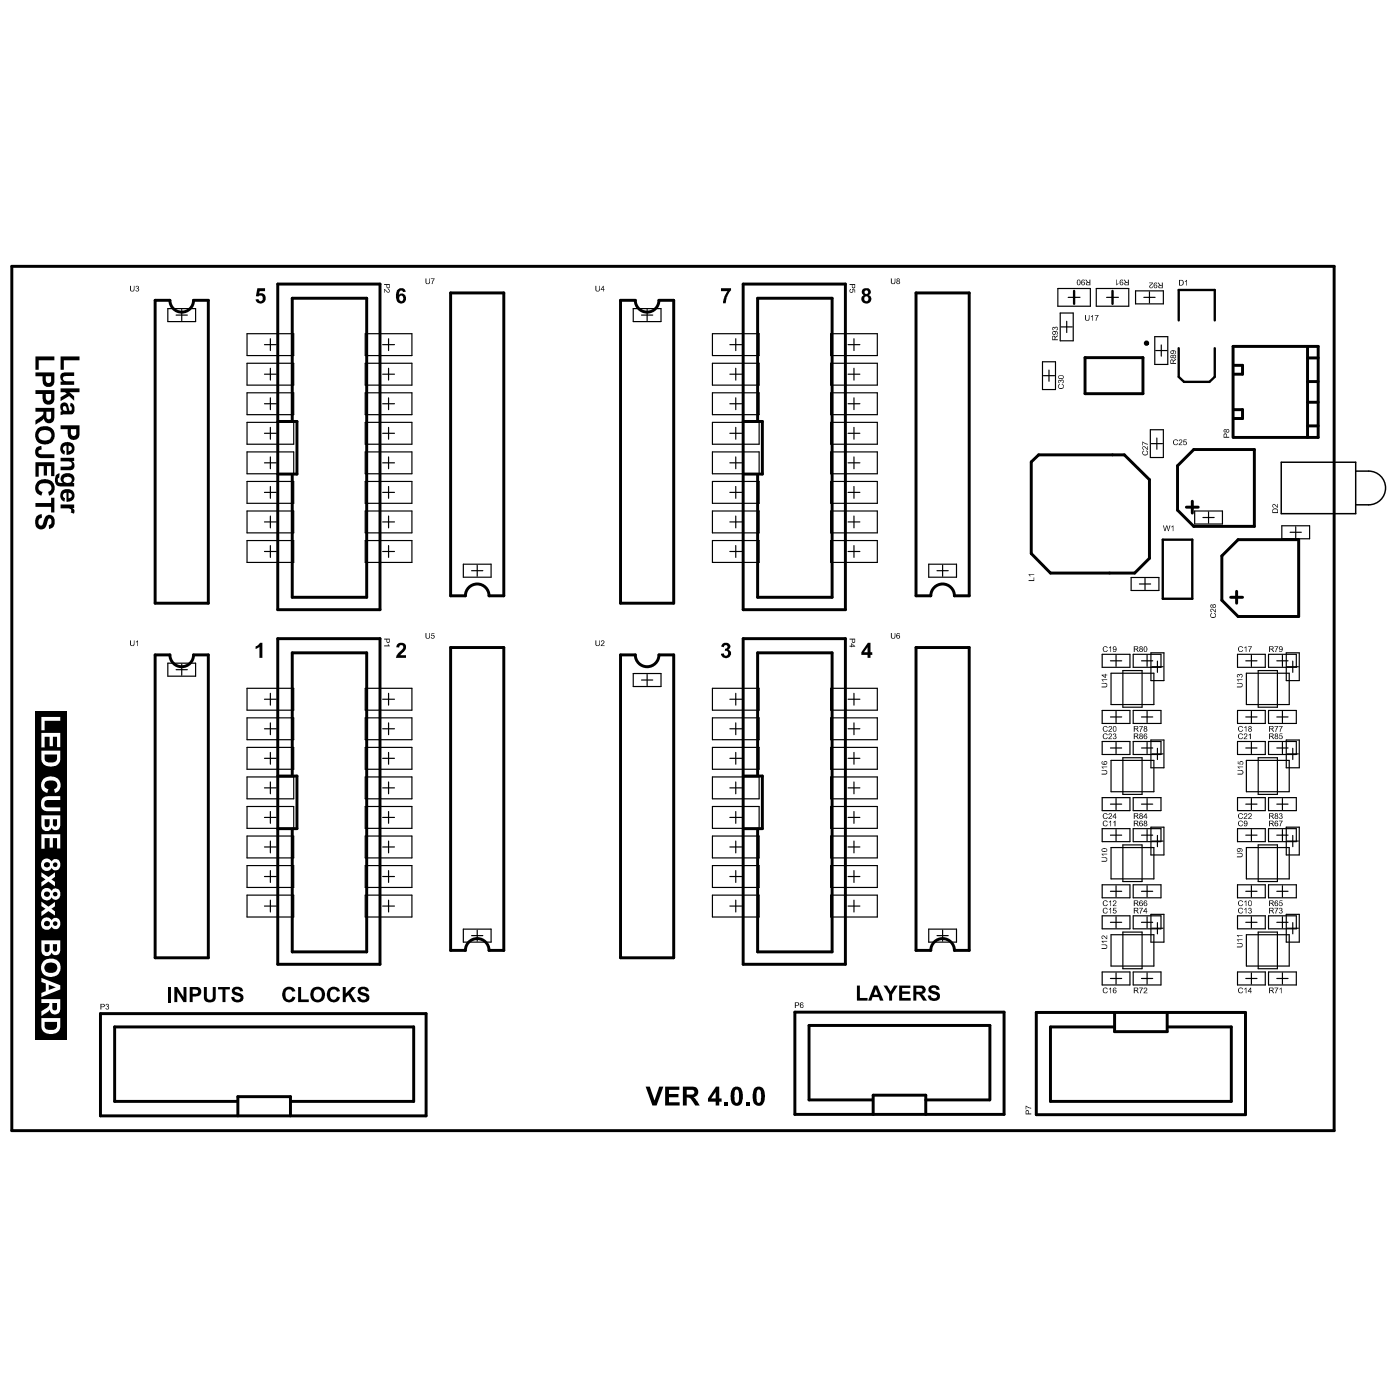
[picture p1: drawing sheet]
<svg xmlns="http://www.w3.org/2000/svg" width="96mm" height="96mm" viewBox="0 0 96 96" stroke-linecap="round" stroke-linejoin="round" font-family="sans-serif">
<g fill="none" stroke="#000" stroke-width=".2">
<path d="M.8 18.3h90.6v59.2h-90.6zM19 19.5h7v22.3h-7zM50.9 19.5h7v22.3h-7zM11.6 20.6h-1v20.7h3.7v-20.7h-1M19 28.9h1.4v3.6h-1.4M20 28.8v-8.4h5.1v20.5h-5.1v-8.4M43.5 20.6h-1v20.7h3.7v-20.7h-1M50.9 28.9h1.4v3.6h-1.4M51.9 28.8v-8.4h5.1v20.5h-5.1v-8.4M70.7 31.7l.5-.5h5.9l1.7 1.7v5.4l-1 1h-5.8l-1.3-1.4zM74.4 24.5h3.9v2.5h-3.9zM81.3 34.8h.8"/>
<path d="M81.7 34.4v.8M81.8 30.8h4.2v5.3h-4.2l-1.1-1.1v-3.1zM84.5 30v-6.3h5.8v6.3h-5.7M84.6 28.1h.6v.6h-.6M84.6 25h.6v.6h-.6M84.9 37h4.1v5.3h-4.1l-1.2-1.2v-3zM89.6 29.2h.7M89.6 27.6h.7M89.6 26.2h.7M89.6 24.5h.7M89.6 23.7v6.3M11.6 44.9h-1v20.7h3.7v-20.7h-1"/>
<path d="M19 53.2h1.4v3.6h-1.4M19 43.8h7v22.3h-7zM20 53.2v-8.5h5.1v20.5h-5.1v-8.4M31.9 40.8h-1v-20.7h3.6v20.7h-1M43.5 44.9h-1v20.7h3.7v-20.7h-1M50.9 53.2h1.4v3.6h-1.4M50.9 43.8h7v22.3h-7zM51.9 53.2v-8.5h5.1v20.5h-5.1v-8.4M63.8 40.8h-1v-20.7h3.6v20.7h-1M6.9 69.5h22.3v7h-22.3zM16.3 75.5h-8.4v-5.1h20.5v5.1h-8.5M16.3 76.5v-1.3h3.6v1.3"/>
<path d="M31.9 65.1h-1v-20.7h3.6v20.7h-1M54.5 69.4h14.3v7h-14.3zM59.8 75.4h-4.3v-5.1h12.3v5.1M59.8 76.4v-1.3h3.7v1.3M63.5 75.4h4.3M63.8 65.1h-1v-20.7h3.6v20.7h-1M71 69.4h14.4v7h-14.4zM72 70.4v5.1h12.4v-5.1h-4.4M72 70.4h4.4M76.4 69.4v1.3h3.6v-1.3"/>
</g>
<path d="M73.6 19.9v.9M76.3 19.9v.9M79.7 37h2v4h-2zM80.8 23.9v1.9l.4 .4h1.7l.4-.4v-1.9M80.8 22v-2.1h2.5v2.1" fill="none" stroke="#000" stroke-width=".16"/>
<path d="M87.8 31.7h5.1v3.5h-5.1zM92.9 32.3h.9M92.9 34.6h.9" fill="none" stroke="#000" stroke-width=".1"/>
<path d="M76.2 46.1h2.9v2.2h-2.9zM76.2 52.1h2.9v2.2h-2.9zM76.2 58.1h2.9v2.1h-2.9zM85.4 46.1h3v2.2h-3zM85.4 52.1h3v2.2h-3zM85.4 58.1h3v2.1h-3zM76.2 64.1h2.9v2.1h-2.9zM85.4 64.1h3v2.1h-3z" fill="none" stroke="#000" stroke-width=".08"/>
<g fill="#000">
<path d="M8.9 19.6l.1 .2a.1 .1 0 0 0 .1 .1 .1 .1 0 0 0 .1-.1v-.2v.3l-.2 .1zM9.3 19.6h.2v.2a.12 .12 0 0 1 0 .2 .12 .12 0 0 1-.2-.1 .1 .1 0 0 0 .1 0 .1 .1 0 0 0 .1-.1h-.1l.1-.2-.2 .1zM29.2 19.1v.2a.1 .1 0 0 0 .1 .1 .1 .1 0 0 0 .1-.1l.1-.2-.1 .3h-.2zM29.5 19.1h.3l-.1 .4-.1-.1 .1-.3zM40.8 19.6l.1 .2a.1 .1 0 0 0 .1 .1 .1 .1 0 0 0 .1-.1v-.2v.3l-.3 .1zM49.4 19.8h.7v.1l-.3 .4-.1 .5h-.1v-.2l.3-.6h-.5zM58.2 19.9l.1-.1a.11 .11 0 0 0-.1 .1 .11 .11 0 0 0 .2 .1 .11 .11 0 0 0 0-.1v-.1l.2 .1v.2v-.2h-.2l.1 .1a.13 .13 0 0 1-.2 .1 .13 .13 0 0 1-.1-.2zM61.1 19.1v.2a.1 .1 0 0 0 .1 .1 .1 .1 0 0 0 .1-.1l.1-.2-.1 .3h-.2zM76.5 19.2l.1 .3 .1-.1-.1 .2zM78.8 19.4h.2l-.1 .1a.09 .09 0 0 0-.1 .1 .11 .11 0 0 0 .2 .1v.1l-.2-.1v-.1l.2-.2zM81.2 19.3l.2-.1v.4l-.1-.3h-.1zM2.4 24.4h1.3v.3h-1v.6h-.3z"/>
<path d="M2.4 31.7h1.3v.9h-.2v-.7h-.3v.7h-.2v-.7h-.3v.8h-.3zM2.4 34.5h1.1v-.4h.2v1h-.2v-.4h-1.1zM2.5 35.4l.4-.2v.3a.29 .29 0 0 0-.3 .2 .29 .29 0 0 0 .2 .3l.1-.1 .1-.2a.39 .39 0 0 1 .5-.4 .39 .39 0 0 1 .2 .6l-.1 .3-.2 .1-.1-.3a.23 .23 0 0 0 .2-.2 .23 .23 0 0 0-.2-.2l-.2 .5-.1 .2a.52 .52 0 0 1-.6-.3 .52 .52 0 0 1 .1-.6zM2.6 33l.5-.2 .5 .2 .1 .3v.4l-.1 .2-.2 .1-.1-.3a.34 .34 0 0 0 .2-.5 .34 .34 0 0 0-.5-.1 .3 .3 0 0 0-.4 .3 .3 .3 0 0 0 .3 .3l-.1 .3-.3-.3-.1-.5zM2.5 30.7l.3-.1 .1 .2a.18 .18 0 0 0-.3 .2 .18 .18 0 0 0 .3 .1h.8v.3h-1.1l-.2-.3zM4.2 24.4h1.2v.3h-1v.6h-.2zM4.3 25.6l.8-.1v.3h-.6a.19 .19 0 0 0-.2 .2 .19 .19 0 0 0 .3 .1h.5v.3h-.9v-.2h.1l-.2-.3zM4.2 26.6h1.2v.3h-.6l.3 .3v.3l-.4-.4-.5 .4v-.3l.4-.2-.1-.1h-.3zM4.2 31.4h.9v.2h-.1l.1 .2v.2l-.1 .2h-.8v-.2h.5a.2 .2 0 0 0 .2-.3 .2 .2 0 0 0-.3-.1h-.4zM4.2 34.6h.9v.2h-.1l.1 .2v.2l-.3-.1 .1-.2-.2-.1h-.5zM17.6 19.8h.6v.2h-.4v.1h.2l.1 .1 .1 .1-.1 .4-.2 .1h-.2l-.2-.2 .2-.1a.17 .17 0 0 0 .3 .1 .17 .17 0 0 0 0-.3 .17 .17 0 0 0-.2 0h-.3zM26.3 19.8l.2 .1a.09 .09 0 0 0 .1 .1 .09 .09 0 0 0 .1-.1h-.1a.12 .12 0 0 1 .1 .1 .12 .12 0 0 1-.1 .1 .12 .12 0 0 1-.1-.1l-.1-.1-.1 .2z"/>
<path d="M70.5 39.8h.3l.1-.2v.2h-.4zM70.5 39.4h.4h-.3v.1zM72.1 22.4h.4a.1 .1 0 0 1 0 .2 .09 .09 0 0 1-.1 0l.1-.1-.2-.1v.1h-.1v.1zM72.6 26.3v.1a.14 .14 0 0 0 0 .2 .14 .14 0 0 0 .2 0 .14 .14 0 0 0 0-.2v-.1l.1 .1v.2l-.3 .1-.1-.2zM72.5 26.1h.4a.09 .09 0 0 1 0 .1 .09 .09 0 0 1-.1 0v-.1l-.1 .1-.1-.1v.2zM74.4 21.6v.2a.1 .1 0 0 0 .1 .1 .1 .1 0 0 0 .1-.1l.1-.2v.3l-.3 .1zM74.8 21.7l.1-.1v.4v-.3h-.1zM75 21.6h.3l-.2 .4 .1-.4zM78.3 30.3l.4 .2-.4-.2v.2zM78.3 30.9h.1v.1a.14 .14 0 0 0 0 .1 .14 .14 0 0 0 .2 0 .14 .14 0 0 0-.1-.2h.1l.1 .1v.2h-.3l-.1-.1zM78.3 30.6h.2l.1 .2 .1-.2v.2l-.3-.2h-.1l.1 .2h-.1zM79.7 36l.1 .3 .1-.3 .2 .3 .1-.3-.1 .4-.1-.3-.2 .3z"/>
<path d="M80.3 36.1l.1-.1v.4v-.3l-.1 .1zM80.4 30.2l.1-.1a.11 .11 0 0 1 .1 0 .11 .11 0 0 1 .1 .1 .14 .14 0 0 0-.2 0 .14 .14 0 0 0 0 .2 .14 .14 0 0 0 .2 0v.1h-.2zM80.8 30.2v-.1a.15 .15 0 0 1 .2 .2 .15 .15 0 0 1-.1 .1l.1 .1h-.2l.2-.2v-.1h-.2zM81.1 30.1h.2l-.1 .1v.1l.1-.1v.1a.13 .13 0 0 1-.1 .2 .13 .13 0 0 1-.1-.1 .1 .1 0 0 0 .1 .1 .1 .1 0 0 0 .1-.1 .1 .1 0 0 0-.1-.1h-.1zM87.2 34.6l.2-.1 .2 .2v-.2v.3l-.1-.1a.13 .13 0 0 0-.1-.1 .13 .13 0 0 0-.2 .1l.1 .1-.1-.1zM8.9 43.9l.1 .2a.1 .1 0 0 0 .1 .1 .1 .1 0 0 0 .1-.1v-.2v.3l-.2 .1zM9.3 44l.2-.1v.4l-.1-.3h-.1zM17.5 44.3l.3-.2h.2v1h-.2v-.8l-.3 .2zM26.3 44.2h.3l.1 .1h-.4zM27.2 44.2l.4-.1a.39 .39 0 0 1 .2 .3 .39 .39 0 0 1-.3 .4l-.1 .1h.4v.2h-.7l.1-.2 .4-.6a.14 .14 0 0 0-.1-.1 .14 .14 0 0 0-.1 .2h-.2zM29.2 43.4v.2a.1 .1 0 0 0 .1 .1 .1 .1 0 0 0 .1-.1l.1-.2-.1 .3-.2 .1zM29.6 43.4h.2h-.2v.1l.2 .1v.2a.1 .1 0 0 1-.2 0 .09 .09 0 0 1 0-.1h.1a.09 .09 0 0 0 .1-.1 .09 .09 0 0 0-.1 0h-.2z"/>
<path d="M40.8 43.9l.1 .2a.1 .1 0 0 0 .1 .1 .1 .1 0 0 0 .1-.1v-.2v.3l-.3 .1zM41.2 43.9l.2 .1-.2 .2 .2 .1h-.2v-.1a.13 .13 0 0 0 .2-.1 .13 .13 0 0 0-.1-.2l-.1 .1zM49.5 44.2l.1-.1h.3a.23 .23 0 0 1 .2 .2 .23 .23 0 0 1-.2 .2l.2 .2-.1 .3-.2 .1-.3-.1-.1-.2h.2a.15 .15 0 0 0 .2 .1 .15 .15 0 0 0 .1-.2 .15 .15 0 0 0-.2-.1v-.1a.14 .14 0 0 0 .2-.2 .13 .13 0 0 0-.2-.1 .13 .13 0 0 0-.1 .2l-.2-.1zM61.1 43.4v.2a.1 .1 0 0 0 .1 .1 .1 .1 0 0 0 .1-.1l.1-.2-.1 .3-.2 .1zM75.5 46.8l.4 .1-.1 .2h-.3h.2a.09 .09 0 0 0 .1-.1 .09 .09 0 0 0-.1-.1zM75.5 58.8h.4l-.1 .2-.3 .1 .2-.1a.09 .09 0 0 0 .1-.1 .09 .09 0 0 0-.1-.1zM75.5 52.8h.4l-.1 .3h-.3l.2-.1a.09 .09 0 0 0 .1 0 .11 .11 0 0 0-.1-.2zM75.6 56.3l.1-.1a.11 .11 0 0 1 .1 0 .11 .11 0 0 1 .1 .2l-.1-.1a.14 .14 0 0 0-.2 0 .14 .14 0 0 0 .1 .2 .14 .14 0 0 0 .2 0l-.1 .1h-.2zM75.6 55.8l.1-.1a.11 .11 0 0 1 .1 0 .11 .11 0 0 1 .1 .2l-.1-.1a.14 .14 0 0 0-.2 0 .14 .14 0 0 0 .1 .2 .14 .14 0 0 0 .2 0l-.1 .1h-.2zM75.6 49.8h.1a.11 .11 0 0 1 .1 0 .11 .11 0 0 1 .1 .1l-.1-.1a.14 .14 0 0 0-.2 0 .14 .14 0 0 0 .1 .2 .14 .14 0 0 0 .2 0v.1l-.1 .1-.2-.1zM75.6 50.3h.1a.11 .11 0 0 1 .1 0 .11 .11 0 0 1 .1 .1l-.1-.1a.14 .14 0 0 0-.2 .1 .14 .14 0 0 0 .1 .1 .14 .14 0 0 0 .2 0v.1l-.1 .1-.2-.1zM75.6 44.4l.1-.1a.11 .11 0 0 1 .1 0 .11 .11 0 0 1 .1 .1h-.1a.14 .14 0 0 0-.2 0 .14 .14 0 0 0 .1 .2 .14 .14 0 0 0 .2-.1v.1l-.1 .1h-.2z"/>
<path d="M75.5 46.6h.4h-.3v.1zM75.5 58.5l.4 .1h-.3v.1zM75.5 52.5l.4 .1h-.3v.1zM76 56.3l.2-.1v.4l-.1-.3-.1 .1zM76 44.4l.2-.1v.4l-.1-.3h-.1zM76 55.8v-.1a.15 .15 0 0 1 .2 .2 .15 .15 0 0 1-.2 .1l.2 .1h-.2l.2-.2v-.1l-.2 .1zM76 49.8a.16 .16 0 0 1 .2 .1 .16 .16 0 0 1-.2 .2l.2 .1h-.2l.2-.3v-.1l-.2 .1zM76 50.3a.15 .15 0 0 1 .2 .1 .15 .15 0 0 1-.2 .2l.2 .1h-.2l.2-.3v-.1l-.2 .1zM76.3 50.3a.11 .11 0 0 1 .2 0 .11 .11 0 0 1 0 .2v.1l-.2 .1v-.1h.2l-.1-.1 .1-.2-.2 .1zM76.3 56.3l.2-.1v.4l-.1-.3-.1 .1zM83 42l.1 .1h-.1a.14 .14 0 0 0 0 .2 .14 .14 0 0 0 .2 0 .14 .14 0 0 0 0-.2v-.1l.1 .1v.2l-.2 .1-.2-.2zM83 41.7h.1l.2 .2v-.2v.3l-.2-.2h-.1l.1 .1-.1 .1z"/>
<path d="M84.8 58.5h.4l-.1 .2-.3 .1 .2-.1a.09 .09 0 0 0 .1-.1 .09 .09 0 0 0-.1-.1zM84.8 46.8l.4 .1-.1 .2h-.3h.2a.09 .09 0 0 0 .1-.1 .09 .09 0 0 0-.1-.1zM84.8 52.8h.4v.2l-.4 .1 .4-.1-.1-.2zM84.8 46.2h.3a.11 .11 0 0 1 .1 .2 .09 .09 0 0 1-.1 0v-.1l-.1-.1v.1h-.2l.1 .1h-.1zM84.8 52.2l.1 .1 .1 .1v-.2h.2v.1l-.1 .1a.11 .11 0 0 0 .1-.2 .1 .1 0 0 0-.2 0v.2h-.2zM84.9 56.3l.1-.1a.11 .11 0 0 1 .1 0 .11 .11 0 0 1 0 .2v-.1a.14 .14 0 0 0-.2 0 .14 .14 0 0 0 0 .2 .14 .14 0 0 0 .2 0h.1l-.1 .1h-.2zM84.9 50.3h.1a.11 .11 0 0 1 .1 0 .11 .11 0 0 1 0 .1v-.1a.14 .14 0 0 0-.2 .1 .14 .14 0 0 0 0 .1 .14 .14 0 0 0 .2 0l.1 .1-.1 .1-.2-.1zM84.8 46.6h.4h-.3v.1zM84.8 52.5l.4 .1h-.3v.1zM85.3 50.3a.15 .15 0 0 1 .2 .1 .15 .15 0 0 1-.2 .2l.2 .1h-.3l.2-.3v-.1l-.1 .1zM85.6 50.4l.1-.1v.4v-.3h-.1zM87.4 49.8h.2l-.1 .4-.1-.1 .2-.3z"/>
<path d="M87.4 44.3h.2l-.1 .4-.1-.1 .2-.3zM87.7 56.2h.2l-.1 .4 .1-.3zM87.7 55.7a.11 .11 0 0 1 .2 .1 .1 .1 0 0 1-.1 .1l.1 .1v.1a.11 .11 0 0 1-.2 .1 .1 .1 0 0 1 0-.2h.2l-.1-.1v-.1h-.1zM87.7 49.8h.2l-.1 .4 .1-.4zM87.7 50.3h.2h-.2v.1h.2v.2a.11 .11 0 0 1-.2 .1 .09 .09 0 0 1 0-.1 .1 .1 0 0 0 .2 0 .11 .11 0 0 0-.1-.2l-.1 .1zM7.3 68.8a.11 .11 0 0 1 .1 0 .11 .11 0 0 1 0 .2h.1a.13 .13 0 0 1-.1 .2 .13 .13 0 0 1-.2-.1h.2l-.1-.1 .1-.1h-.2zM70.3 75.8l.4 .2-.4-.1v.1zM75.5 64.7l.4 .1-.1 .2h-.3h.2a.09 .09 0 0 0 .1-.1 .09 .09 0 0 0-.1-.1zM75.5 64.1h.2l.1 .2 .1-.2v.3l-.2-.1a.09 .09 0 0 0-.1-.1 .09 .09 0 0 0 0 .1v.1l-.1-.1zM75.6 67.8l.1-.1a.11 .11 0 0 1 .1 0 .11 .11 0 0 1 .1 .1h-.1a.14 .14 0 0 0-.2 0 .14 .14 0 0 0 .1 .2 .14 .14 0 0 0 .2-.1v.1l-.1 .1h-.2zM75.6 62.3l.1-.1a.11 .11 0 0 1 .1 0 .11 .11 0 0 1 .1 .1h-.1a.14 .14 0 0 0-.2 0 .14 .14 0 0 0 .1 .2 .14 .14 0 0 0 .2 0l-.1 .1h-.2zM75.6 61.8l.1-.1a.11 .11 0 0 1 .1 0 .11 .11 0 0 1 .1 .1h-.1a.14 .14 0 0 0-.2 0 .14 .14 0 0 0 .1 .2 .14 .14 0 0 0 .2 0l-.1 .1h-.2z"/>
<path d="M75.5 64.5h.4h-.3v.1zM76 67.8l.2-.1v.4l-.1-.3h-.1zM76 62.3l.2-.1v.4l-.1-.3-.1 .1zM76 61.8l.2-.1v.4l-.1-.3-.1 .1zM76.3 62.2h.2l-.1 .1-.1 .1 .1-.1 .1 .1a.13 .13 0 0 1-.1 .2 .13 .13 0 0 1-.1-.1 .1 .1 0 0 0 .1 .1 .1 .1 0 0 0 .1-.1 .1 .1 0 0 0-.1-.1h-.1zM76.3 61.8v-.1a.15 .15 0 0 1 .2 .2 .15 .15 0 0 1-.1 .1l.1 .1h-.2l.1-.2a.09 .09 0 0 0 .1-.1 .09 .09 0 0 0-.1 0h-.1zM84.8 64.6l.4 .1-.1 .2h-.3h.2a.09 .09 0 0 0 .1-.1 .09 .09 0 0 0-.1-.1zM84.8 64.4h.4h-.3v.1zM84.8 64.1h.4h-.3v.1zM87.4 67.7h.2l-.1 .4-.1-.1 .2-.3zM87.4 62.2h.2l-.1 .4-.1-.1 .2-.2zM87.7 62.3v-.1a.11 .11 0 0 1 .2 .1 .1 .1 0 0 1-.1 .1l.1 .1v.1a.1 .1 0 0 1-.2 0 .09 .09 0 0 1 0-.1l.1 .1 .1-.2h-.1v-.1h-.1z"/>
<path d="M87.7 61.7h.2l-.2 .1v.1h.2v.2a.1 .1 0 0 1-.2 0 .09 .09 0 0 1 0-.1v.1a.11 .11 0 0 0 .2-.1 .09 .09 0 0 0-.1-.1h-.1zM87.7 67.8l.1-.1v.4v-.3h-.1z"/>
<path d="M26.3 19.5h.4v.2l-.2 .1v-.3zM26.5 19.5v.2h.1l.1-.2z"/>
<path d="M27.3 19.9l.2-.1a.28 .28 0 0 1 .3 .2h-.2v-.1l-.2 .1-.1 .2 .3-.1 .2 .3-.1 .3-.3 .1-.2-.1-.1-.3zM27.4 20.5a.17 .17 0 0 0 .3 0 .17 .17 0 0 0-.3 0z"/>
<path d="M41.3 19.6l.1 .2v.2l-.1-.1h-.1zM41.3 19.7l-.1 .1h.1z"/>
<path d="M58.2 19.5h.4v.2l-.2 .1v-.3zM58.4 19.5v.2h.1l.1-.2z"/>
<path d="M61.5 19.1a.11 .11 0 0 1 .1 0 .11 .11 0 0 1 0 .2 .12 .12 0 0 1 0 .2 .12 .12 0 0 1-.1-.1 .12 .12 0 0 1 0-.2zM61.5 19.2a.07 .07 0 0 0 .1 0 .07 .07 0 0 0-.1 0zM61.5 19.4a.08 .08 0 0 0 .1 0 .08 .08 0 0 0-.1 0z"/>
<path d="M73.8 19.2a.18 .18 0 0 1 .3 .1 .18 .18 0 0 1-.1 .3l-.2-.1zM73.9 19.2v.1a.11 .11 0 0 0-.1 .2 .11 .11 0 0 0 .2 0 .11 .11 0 0 0 0-.2v-.1z"/>
<path d="M74.1 19.2a.09 .09 0 0 1 .1 0 .09 .09 0 0 1 .1 .1l-.1-.1-.1 .1h.2v.2a.19 .19 0 0 1-.2-.1 .19 .19 0 0 1 0-.2zM74.2 19.4a.09 .09 0 0 0 .1 0 .09 .09 0 0 0-.1 0z"/>
<path d="M74.4 19.2l.2 .1 .1-.1v.4h-.1a.11 .11 0 0 1-.2-.1 .11 .11 0 0 1 .1-.2zM74.5 19.4v.1h.2v-.1z"/>
<path d="M76.8 19.2h.2l-.1 .1-.1-.1v.1h.2l-.1 .2a.19 .19 0 0 1-.2-.1 .19 .19 0 0 1 .1-.2zM76.8 19.4a.1 .1 0 0 0 .2 0 .1 .1 0 0 0-.2 0z"/>
<path d="M77 19.2l.2 .1 .2-.1v.4h-.2a.11 .11 0 0 1-.1-.1 .11 .11 0 0 1 .1-.2zM77.1 19.4v.1h.2v-.1z"/>
<path d="M79.1 19.4h.2v.1l-.1-.1-.1 .1 .2 .1v.1a.19 .19 0 0 1-.2-.1 .19 .19 0 0 1 0-.2zM79.1 19.6a.1 .1 0 0 0 .2 0 .1 .1 0 0 0-.2 0z"/>
<path d="M79.4 19.4l.2 .2 .1-.2v.4h-.2a.11 .11 0 0 1-.1-.1 .11 .11 0 0 1 .1-.2zM79.5 19.6v.1h.1v-.1z"/>
<path d="M80.8 19.2h.3v.2v.2h-.3zM80.9 19.2v.3h.1l.1-.2z"/>
<path d="M2.4 25.5h1.3v.6a.42 .42 0 0 1-.4 .4 .42 .42 0 0 1-.4-.5v-.2h-.5zM3.1 25.8l.1 .4h.2l.1-.1v-.3z"/>
<path d="M2.4 26.7h1.3v.8a.42 .42 0 0 1-.5 .2 .42 .42 0 0 1-.3-.5v-.2h-.5zM3.1 27v.2a.2 .2 0 0 0 .3 .2 .2 .2 0 0 0 .1-.3v-.1z"/>
<path d="M2.4 28h1.3v.6a.37 .37 0 0 1-.3 .4 .37 .37 0 0 1-.4-.3l-.6 .4v-.3l.4-.3 .2-.2v-.1h-.6zM3.2 28.2v.5h.1h.2v-.5z"/>
<path d="M2.6 29.4l.4-.2 .5 .1 .2 .4v.3l-.1 .3-.5 .2-.5-.2-.2-.4v-.3zM2.7 29.6l-.1 .2 .1 .3 .4 .1a.37 .37 0 0 0 .4-.5 .37 .37 0 0 0-.5-.2z"/>
<path d="M3.9 32.5h.2l-.1 .5 .3 .1-.1-.2 .1-.3 .2-.2 .5 .1 .1 .2v.3l-.1 .1h.1v.2h-1h-.2l-.1-.3zM4.4 32.7v.1a.24 .24 0 0 0 .3 .3 .24 .24 0 0 0 .1-.4z"/>
<path d="M4.2 29.2h1.2v.5a.42 .42 0 0 1-.4 .4 .42 .42 0 0 1-.4-.5v-.2h-.4zM4.9 29.4v.4l.2 .1 .1-.1v-.4z"/>
<path d="M4.2 30.4l.4-.1 .4 .1 .1 .2v.3l-.1 .2-.4 .1v-.7a.19 .19 0 0 0-.3 .2 .19 .19 0 0 0 .2 .2l-.1 .3a.45 .45 0 0 1-.2-.8zM4.7 30.5v.4a.19 .19 0 0 0 .2-.2 .19 .19 0 0 0-.2-.2z"/>
<path d="M4.2 33.6l.3-.1 .5 .1 .1 .2-.1 .4-.4 .2v-.6h-.1a.18 .18 0 0 0-.2 .2 .18 .18 0 0 0 .2 .1l-.1 .3a.45 .45 0 0 1-.2-.8zM4.7 33.8v.4a.19 .19 0 0 0 .2-.3 .19 .19 0 0 0-.2-.1z"/>
<path d="M4.2 27.7l.4-.1 .1 .3a.17 .17 0 0 0 0 .2 .17 .17 0 0 0 .2 0v-.1l-.1-.2v-.2l.3 .3-.1 .4-.8 .2v-.3h.1l-.2-.2zM4.3 27.9l.1 .2a.12 .12 0 0 0 .2 .1 .12 .12 0 0 0 0-.2l-.1-.2z"/>
<path d="M59.1 19.8h.4h.1l.1 .3-.2 .1 .2 .1v.2l-.1 .2-.3 .1-.2-.1v-.3a.15 .15 0 0 0 .1-.2 .15 .15 0 0 0-.1-.1zM59.3 20a.12 .12 0 0 0 .2 0 .12 .12 0 0 0-.2 0zM59.2 20.5a.15 .15 0 0 0 .3 0 .15 .15 0 0 0-.3 0z"/>
<path d="M72.1 22.7h.3a.11 .11 0 0 1 .1 .1 .11 .11 0 0 1-.1 .1l.1-.1-.2-.1 .1 .2h-.2zM72.2 22.8a.09 .09 0 0 0 .1 0 .09 .09 0 0 0-.1 0z"/>
<path d="M72.1 23.1l.2-.1v.1l.2-.1-.2 .2 .2 .1h-.4zM72.2 23.1v.2h.1v-.2z"/>
<path d="M72.5 25.8l.3-.1 .1 .2-.3 .1zM72.6 25.8l.1 .1a.12 .12 0 0 0 .1 0 .12 .12 0 0 0 0-.1 .12 .12 0 0 0-.1 0z"/>
<path d="M80.2 24.4h.2a.12 .12 0 0 1 .2 0 .12 .12 0 0 1 0 .1 .12 .12 0 0 1-.2 0 .1 .1 0 0 1-.2 0 .1 .1 0 0 1 0-.1zM80.2 24.4a.1 .1 0 0 0 .2 0 .1 .1 0 0 0-.2 0zM80.4 24.4a.1 .1 0 0 0 .2 0 .1 .1 0 0 0-.2 0z"/>
<path d="M80.2 24h.3a.09 .09 0 0 1 .1 .1 .09 .09 0 0 1-.1 .1l.1-.1h-.2l.1 .1h-.2zM80.3 24.1a.08 .08 0 0 0 .1 0 .08 .08 0 0 0-.1 0z"/>
<path d="M80.2 24.7l.2-.1v.1l.2-.1-.2 .2 .2 .1h-.4zM80.3 24.7v.2h.1v-.2z"/>
<path d="M83.9 29.4l.1 .1 .2-.1 .1 .1a.11 .11 0 0 1-.1 .2 .11 .11 0 0 1-.2-.1 .1 .1 0 0 1-.1 0 .1 .1 0 0 1 0-.2zM83.9 29.5a.06 .06 0 0 0 .1 0 .06 .06 0 0 0-.1 0zM84 29.5a.1 .1 0 0 0 .2 0 .1 .1 0 0 0-.2 0z"/>
<path d="M83.9 29.7h.1l.1 .2 .2 .1h-.4zM83.9 29.8v.1h.1v-.1z"/>
<path d="M87.2 34.9h.3l.1 .3h-.4zM87.3 34.9l-.1 .2h.4l-.1-.2z"/>
<path d="M26.3 43.8h.4v.2l-.2 .1v-.3zM26.5 43.8v.2h.1l.1-.2z"/>
<path d="M58.2 43.8h.4v.2l-.2 .1v-.3zM58.4 43.8v.2h.1l.1-.2z"/>
<path d="M58.3 44.1l.3 .2h-.4h.1zM58.4 44.1v.2h.1z"/>
<path d="M59.5 44.1h.2v.6h.1v.2h-.1v.2h-.2v-.2h-.5v-.2zM59.5 44.4l-.3 .3h.3z"/>
<path d="M61.5 43.4l.2 .1-.2-.1v.2a.12 .12 0 0 1 .2 0 .12 .12 0 0 1-.1 .2 .12 .12 0 0 1-.2-.1zM61.5 43.7a.08 .08 0 0 0 .1 0 .08 .08 0 0 0-.1 0z"/>
<path d="M75.5 52.2h.1l-.1 .1 .2 .1v-.2h.2a.19 .19 0 0 1-.2 .2 .19 .19 0 0 1-.2-.2zM75.7 52.3a.1 .1 0 0 0 .2 0 .1 .1 0 0 0-.2 0z"/>
<path d="M75.5 58.2l.2-.1a.18 .18 0 0 1 .2 .3 .16 .16 0 0 1-.3 0zM75.5 58.2l.1 .1a.11 .11 0 0 0 .2 0 .11 .11 0 0 0 0-.1 .11 .11 0 0 0-.2 0z"/>
<path d="M75.5 46.2h.3l.1 .1h-.1l-.1 .2zM75.6 46.3l.1 .1v-.1z"/>
<path d="M76.3 49.8a.18 .18 0 0 1 .2 .1 .18 .18 0 0 1-.1 .3l-.1-.1zM76.4 49.8l-.1 .3a.13 .13 0 0 0 .2-.1 .13 .13 0 0 0-.1-.2z"/>
<path d="M76.3 44.3a.2 .2 0 0 1 .2 .1 .2 .2 0 0 1 0 .3l-.2-.1h.1l.1-.1a.13 .13 0 0 1-.2 0 .13 .13 0 0 1 0-.2zM76.3 44.4a.1 .1 0 0 0 .2 0 .1 .1 0 0 0-.2 0z"/>
<path d="M76.4 55.7l.1 .4-.1-.1h-.1zM76.4 55.8l-.1 .2h.1z"/>
<path d="M83 41.4l.1 .1a.12 .12 0 0 1 .2-.1 .12 .12 0 0 1 0 .2 .12 .12 0 0 1-.2 0 .11 .11 0 0 1-.1 0 .11 .11 0 0 1 0-.2zM83 41.5a.06 .06 0 0 0 .1 0 .06 .06 0 0 0-.1 0zM83.1 41.5a.1 .1 0 0 0 .2 0 .1 .1 0 0 0-.2 0z"/>
<path d="M84.8 58.2l.2-.1a.11 .11 0 0 1 .2 .1 .11 .11 0 0 1-.1 .1v-.1h-.1v.1l-.2 .1zM84.8 58.3a.1 .1 0 0 0 .2 0 .1 .1 0 0 0-.2 0z"/>
<path d="M85.3 56.3h.1l.1 .2a.12 .12 0 0 1-.1 .1 .12 .12 0 0 1-.2 0h.2v-.1a.13 .13 0 0 1-.1 0 .13 .13 0 0 1 0-.2zM85.3 56.4a.08 .08 0 0 0 .1 0 .08 .08 0 0 0-.1 0z"/>
<path d="M87 56.2h.2a.11 .11 0 0 1 .1 .1 .11 .11 0 0 1-.1 .2l.1 .1-.2-.1-.1 .1zM87 56.3v.1h.2v-.1z"/>
<path d="M87 55.7h.2a.11 .11 0 0 1 .1 .1 .11 .11 0 0 1-.1 .2l.1 .1-.2-.2-.1 .2zM87 55.8v.1h.2v-.1z"/>
<path d="M87 49.8h.2a.11 .11 0 0 1 .1 .1 .11 .11 0 0 1-.1 .1l.1 .2-.2-.2-.1 .2zM87 49.8v.1h.2v-.1z"/>
<path d="M87 50.3h.2a.11 .11 0 0 1 .1 .1 .11 .11 0 0 1-.1 .1l.1 .2-.2-.2-.1 .2zM87 50.3v.1h.2v-.1z"/>
<path d="M87 44.3h.2a.11 .11 0 0 1 .1 .1 .11 .11 0 0 1-.1 .1l.1 .2-.2-.2-.1 .2zM87 44.3v.2l.2-.1v-.1z"/>
<path d="M87.4 55.8a.11 .11 0 0 1 .2 0 .11 .11 0 0 1-.1 .1h.1a.12 .12 0 0 1 0 .2 .12 .12 0 0 1-.2 0 .12 .12 0 0 1 0-.2zM87.4 55.8a.07 .07 0 0 0 .1 0 .07 .07 0 0 0-.1 0zM87.4 56a.1 .1 0 0 0 .2 0 .1 .1 0 0 0-.2 0z"/>
<path d="M87.4 50.3a.11 .11 0 0 1 .2 0 .11 .11 0 0 1-.1 .2h.1a.12 .12 0 0 1 0 .1 .12 .12 0 0 1-.2 0 .12 .12 0 0 1 0-.2zM87.4 50.4a.07 .07 0 0 0 .1 0 .07 .07 0 0 0-.1 0zM87.4 50.6a.1 .1 0 0 0 .2 0 .1 .1 0 0 0-.2 0z"/>
<path d="M87.4 56.3l.2-.1v.1h-.1l-.1 .1a.12 .12 0 0 1 .2 0 .12 .12 0 0 1-.1 .2 .12 .12 0 0 1-.1-.1zM87.4 56.5a.1 .1 0 0 0 .2 0 .1 .1 0 0 0-.2 0z"/>
<path d="M87.7 44.3h.2v.3a.09 .09 0 0 1-.1 .1 .09 .09 0 0 1-.1-.1h.1l.1-.1h-.2zM87.7 44.4a.1 .1 0 0 0 .2 0 .1 .1 0 0 0-.2 0z"/>
<path d="M6.9 68.8h.2l.1 .1-.1 .1h-.2v.2zM6.9 68.8v.2l.2-.1v-.1z"/>
<path d="M54.5 68.7h.2l.1 .1-.1 .1h-.2v.2zM54.5 68.7v.2l.2-.1v-.1z"/>
<path d="M54.8 68.7h.2l.1 .1a.11 .11 0 0 0-.2-.1 .11 .11 0 0 0 0 .2 .13 .13 0 0 1 .2 .1 .13 .13 0 0 1-.2 .1 .13 .13 0 0 1-.1-.2zM54.9 69a.1 .1 0 0 0 .2 0 .1 .1 0 0 0-.2 0z"/>
<path d="M70.3 76.1h.2v.2l.2 .1h-.4zM70.4 76.1l-.1 .2h.2v-.1z"/>
<path d="M76.3 67.7h.2v.1a.11 .11 0 0 0-.1-.1 .11 .11 0 0 0-.1 .2l.2-.1v.1a.16 .16 0 0 1-.2 .1 .16 .16 0 0 1 0-.2zM76.3 68a.1 .1 0 0 0 .2 0 .1 .1 0 0 0-.2 0z"/>
<path d="M87 67.7h.2a.11 .11 0 0 1 .1 .1 .11 .11 0 0 1-.1 .1l.1 .2-.2-.2-.1 .2zM87 67.7v.2l.2-.1v-.1z"/>
<path d="M87 62.2h.2a.11 .11 0 0 1 .1 .1 .11 .11 0 0 1-.1 .1l.1 .2-.2-.2-.1 .2zM87 62.3v.1l.2-.1z"/>
<path d="M87 61.7h.2a.11 .11 0 0 1 .1 .1 .11 .11 0 0 1-.1 .1l.1 .2-.2-.2-.1 .2zM87 61.8v.1l.2-.1z"/>
<path d="M87.4 61.8l.2-.1v.1h-.1l-.1 .1a.12 .12 0 0 1 .2 0 .12 .12 0 0 1-.1 .2 .12 .12 0 0 1-.1-.1zM87.4 62a.1 .1 0 0 0 .2 0 .1 .1 0 0 0-.2 0z"/>
</g>
<path d="M2.4 48.7h2.2v22.6h-2.2z" fill-rule="evenodd" fill="#000"/>
<g fill="#fff">
<path d="M2.8 49.1h1.3v.3h-1v.7h-.3z"/>
<path d="M2.8 50.2h1.3v1h-.2v-.7h-.3v.6h-.2v-.6h-.3v.7h-.3z"/>
<path d="M3 53.4l.5-.2 .5 .2 .2 .3-.1 .4-.1 .1-.2 .1-.1-.2a.35 .35 0 0 0 .2-.5 .35 .35 0 0 0-.5-.1 .3 .3 0 0 0-.4 .3 .3 .3 0 0 0 .3 .3l-.1 .2-.3-.2-.1-.5z"/>
<path d="M3 54.7l.3-.1h.8v.2h-.9l-.2 .2a.27 .27 0 0 0 .1 .3 .27 .27 0 0 0 .3 0h.7v.3h-.9l-.3-.1-.1-.2v-.3z"/>
<path d="M2.8 57.2h1.3v1h-.2v-.8h-.3v.7h-.2v-.7h-.3v.8h-.3z"/>
<path d="M2.8 59.8l.5 .3 .5-.3v.3l-.3 .2 .3 .1v.3l-.5-.3-.5 .4v-.3l.3-.2-.3-.2z"/>
<path d="M2.8 61.8l.5 .3 .5-.3v.3l-.3 .2 .3 .2v.3l-.5-.4-.5 .4v-.3l.3-.2-.3-.2z"/>
<path d="M2.8 51.4h1.3v.9l-.2 .2h-.4l-.5-.1-.1-.2zM3.1 51.7v.4l.1 .1 .4 .1 .3-.2v-.4z"/>
<path d="M2.8 55.9h1.3v.9l-.4 .1-.2-.2a.39 .39 0 0 1-.5 .2 .39 .39 0 0 1-.2-.5zM3.6 56.1v.5a.17 .17 0 0 0 .3 0 .17 .17 0 0 0 0-.2v-.3zM3.1 56.1v.3a.2 .2 0 0 0 .2 .3 .2 .2 0 0 0 .1-.3v-.3z"/>
<path d="M2.9 58.9h.2a.36 .36 0 0 1 .4 .2l.1-.1a.36 .36 0 0 1 .5 0 .36 .36 0 0 1 0 .5l-.4 .2-.2-.2-.1 .2h-.4l-.2-.3zM3.6 59.3a.16 .16 0 0 0 .3 0 .16 .16 0 0 0-.3 0zM3 59.3a.2 .2 0 0 0 .4 0 .2 .2 0 0 0-.4 0z"/>
<path d="M2.9 61l.4-.1 .2 .2a.36 .36 0 0 1 .6 0 .36 .36 0 0 1-.2 .5l-.2 .1-.2-.2-.2 .2h-.3l-.2-.3zM3.6 61.3a.16 .16 0 0 0 .3 0 .16 .16 0 0 0-.3 0zM3 61.3a.2 .2 0 0 0 .4 0 .2 .2 0 0 0-.4 0z"/>
<path d="M3 63l.1-.1a.36 .36 0 0 1 .4 .2l.2-.2h.2l.2 .1v.3a.31 .31 0 0 1-.2 .4 .31 .31 0 0 1-.4-.2v.1a.4 .4 0 0 1-.6 0 .4 .4 0 0 1 .1-.6zM3.6 63.3a.16 .16 0 0 0 .3 0 .16 .16 0 0 0-.3 0zM3 63.3a.2 .2 0 0 0 .4 0 .2 .2 0 0 0-.4 0z"/>
<path d="M2.8 64.5h1.3v.8l-.4 .2-.2-.2a.39 .39 0 0 1-.5 .2 .39 .39 0 0 1-.2-.6zM3.6 64.7v.4a.17 .17 0 0 0 .3 .1 .17 .17 0 0 0 0-.3v-.2zM3.1 64.7v.3a.2 .2 0 0 0 .2 .3 .2 .2 0 0 0 .1-.3v-.3z"/>
<path d="M3 65.8l.4-.1 .5 .1 .3 .4-.1 .3-.1 .3-.5 .2-.5-.2-.2-.4v-.3zM3.2 66.1l-.2 .2 .1 .3 .5 .1a.37 .37 0 0 0 .3-.5 .37 .37 0 0 0-.5-.2z"/>
<path d="M2.8 67l1.3 .5v.3l-1.3 .5v-.2l.3-.2v-.5l-.3-.1zM3.3 67.5v.4l.5-.2z"/>
<path d="M2.8 68.5h1.3v.9a.37 .37 0 0 1-.4 .1 .37 .37 0 0 1-.3-.3l-.6 .4v-.3l.4-.2 .2-.2v-.2h-.6zM3.6 68.7v.3a.19 .19 0 0 0 .2 .3 .21 .21 0 0 0 .1-.4v-.2z"/>
<path d="M2.8 69.8h1.3v.8l-.2 .2-.3 .1-.6-.2-.1-.2zM3.1 70v.4l.1 .1 .5 .1 .2-.2v-.4z"/>
</g>
<g fill="#000">
<path d="M78.1 49.8h.2l-.1 .4-.1-.1 .2-.3zM84.9 55.8l.1-.1a.11 .11 0 0 1 .1 0 .11 .11 0 0 1 0 .2v-.1a.14 .14 0 0 0-.2 0 .14 .14 0 0 0 0 .2 .14 .14 0 0 0 .2 0h.1l-.1 .1h-.2zM84.9 49.8h.1a.11 .11 0 0 1 .1 0 .11 .11 0 0 1 0 .1v-.1a.14 .14 0 0 0-.2 0 .14 .14 0 0 0 0 .2 .14 .14 0 0 0 .2 0l.1 .1-.1 .1-.2-.1zM84.9 44.4l.1-.1a.11 .11 0 0 1 .1 0 .11 .11 0 0 1 0 .1 .14 .14 0 0 0-.2 0 .14 .14 0 0 0 0 .2 .14 .14 0 0 0 .2-.1l.1 .1-.1 .1h-.2zM85.3 49.8h.1v.4v-.4l-.1 .1zM85.3 44.4l.1-.1v.4v-.3h-.1zM85.3 55.8v-.1a.15 .15 0 0 1 .2 .2 .15 .15 0 0 1-.2 .1l.2 .1h-.3l.2-.2v-.1l-.1 .1zM85.5 44.3h.3l-.2 .4v-.2l.2-.2zM85.6 55.7a.15 .15 0 0 1 .2 .2 .15 .15 0 0 1-.2 .1l.2 .1h-.3l.1-.1a.11 .11 0 0 0 .2-.1 .11 .11 0 0 0-.2-.1h-.1zM11.5 67.7h.2v1h-.2zM11.9 67.7h.3l.4 .6v-.6h.2v1h-.2l-.4-.7v.7h-.3zM14 67.7h.2v.7l.2 .1a.21 .21 0 0 0 .2-.3v-.5h.2l-.1 .9-.2 .1-.4-.1-.1-.2z"/>
<path d="M14.9 67.7h.9v.1h-.3v.9h-.2v-.9h-.4zM15.9 67.8l.2-.1 .3-.1 .1 .1 .2 .2-.3 .1v-.2h-.2a.13 .13 0 0 0-.1 .1 .13 .13 0 0 0 .2 .1l.4 .2-.1 .4-.2 .1h-.4l-.2-.4h.3a.19 .19 0 0 0 .2 .3 .19 .19 0 0 0 .1-.3l-.4-.2-.1-.2zM19.5 67.8l.2-.2 .3 .1 .3 .2-.3 .1a.27 .27 0 0 0-.4-.1 .27 .27 0 0 0 0 .4v.1l.2 .1h.2l.1-.2 .2 .1-.3 .3h-.3l-.2-.1-.2-.5zM20.4 67.7h.2v.8h.6v.2h-.8zM22.5 67.8l.3-.2 .2 .1 .3 .2-.2 .1a.28 .28 0 0 0-.4-.1 .28 .28 0 0 0-.1 .4l.1 .1 .1 .1h.2l.1-.2 .2 .1-.3 .3h-.3l-.2-.1-.1-.5zM23.5 67.7h.2v.4l.4-.4h.3l-.4 .4 .4 .6h-.2l-.3-.5-.2 .2v.3h-.2zM24.6 67.8l.2-.2h.2l.2 .2 .1 .1-.2 .1-.1-.2a.13 .13 0 0 0-.2 0 .13 .13 0 0 0 0 .2l.5 .2v.3l-.3 .2-.4-.1-.1-.3h.2l.2 .2h.2a.21 .21 0 0 0-.1-.2 .21 .21 0 0 0-.2-.1l-.3-.2zM44.3 74.5h.2l.4 .9 .3-.9h.3l-.5 1.3h-.3zM45.6 74.5h1v.2h-.7v.3h.6v.2h-.6v.3h.7v.3h-1zM49.6 75.5h.3v.3h-.3zM51.1 75.5h.3v.3h-.3zM58.7 67.6h.2v.8h.6v.2h-.8z"/>
<path d="M60.6 67.6h.2l.2 .4 .3-.4h.2l-.4 .6v.4h-.2v-.5zM61.6 67.6h.8v.1h-.6v.3h.6v.1h-.6v.3h.6v.2h-.8zM63.7 67.6h.5l.2 .2-.2 .1-.1-.2a.13 .13 0 0 0-.2 0 .13 .13 0 0 0 0 .2l.4 .1 .1 .2v.3l-.3 .1h-.3l-.2-.4h.2v.2h.2a.16 .16 0 0 0 .2-.1 .16 .16 0 0 0-.2-.2l-.3-.1-.1-.1zM78.1 67.7h.2l-.1 .4-.1-.1 .2-.3zM78.1 62.2h.2l-.1 .4-.1-.1 .2-.2zM78.4 67.7h.2v.2l-.2 .1 .2 .1h-.2l.1-.2a.09 .09 0 0 0 .1-.1 .1 .1 0 0 0-.2 0zM84.9 67.8l.1-.1a.11 .11 0 0 1 .1 0 .11 .11 0 0 1 0 .1 .14 .14 0 0 0-.2 0 .14 .14 0 0 0 0 .2 .14 .14 0 0 0 .2-.1l.1 .1-.1 .1h-.2zM84.9 62.3l.1-.1a.11 .11 0 0 1 .1 0 .11 .11 0 0 1 0 .1 .14 .14 0 0 0-.2 0 .14 .14 0 0 0 0 .2 .14 .14 0 0 0 .2 0h.1l-.1 .1h-.2zM84.9 61.8l.1-.1a.11 .11 0 0 1 .1 0 .11 .11 0 0 1 0 .1 .14 .14 0 0 0-.2 0 .14 .14 0 0 0 0 .2 .14 .14 0 0 0 .2 0h.1l-.1 .1h-.2zM85.3 67.8l.1-.1v.4v-.3h-.1zM85.3 62.3l.1-.1v.4v-.3l-.1 .1zM85.3 61.8l.1-.1v.4v-.3l-.1 .1z"/>
<path d="M85.6 62.2a.11 .11 0 0 1 .2 .1 .11 .11 0 0 1-.1 .1l.1 .2h-.2l-.1-.1h.3l-.2-.1 .1-.1h-.2z"/>
<path d="M77.7 56.2h.2a.11 .11 0 0 1 .1 .1 .11 .11 0 0 1-.1 .2l.2 .1-.3-.1-.1 .1zM77.8 56.3v.1h.2l-.1-.1z"/>
<path d="M77.7 55.7h.2a.11 .11 0 0 1 .1 .1 .11 .11 0 0 1-.1 .2l.2 .1-.3-.2-.1 .2zM77.8 55.8v.1h.2l-.1-.1z"/>
<path d="M77.7 49.8h.2a.11 .11 0 0 1 .1 .1 .11 .11 0 0 1-.1 .1l.2 .2-.3-.2-.1 .2zM77.8 49.8v.1h.2l-.1-.1z"/>
<path d="M77.7 50.3h.2a.11 .11 0 0 1 .1 .1 .11 .11 0 0 1-.1 .1l.2 .2-.3-.2-.1 .2zM77.8 50.3v.1h.2l-.1-.1z"/>
<path d="M77.7 44.3h.2a.11 .11 0 0 1 .1 .1 .11 .11 0 0 1-.1 .1l.2 .2-.3-.2-.1 .2zM77.8 44.3v.2l.2-.1-.1-.1z"/>
<path d="M78.1 55.8a.11 .11 0 0 1 .2 0 .11 .11 0 0 1 0 .1 .12 .12 0 0 1 0 .2 .12 .12 0 0 1-.2 0 .12 .12 0 0 1 .1-.2zM78.1 55.8a.1 .1 0 0 0 .2 0 .1 .1 0 0 0-.2 0zM78.1 56a.1 .1 0 0 0 .2 0 .1 .1 0 0 0-.2 0z"/>
<path d="M78.1 50.3a.11 .11 0 0 1 .2 0 .11 .11 0 0 1 0 .2 .12 .12 0 0 1 0 .1 .12 .12 0 0 1-.2 0 .12 .12 0 0 1 .1-.2zM78.1 50.4a.1 .1 0 0 0 .2 0 .1 .1 0 0 0-.2 0zM78.1 50.6a.1 .1 0 0 0 .2 0 .1 .1 0 0 0-.2 0z"/>
<path d="M78.1 44.3a.11 .11 0 0 1 .2 0 .11 .11 0 0 1 0 .2 .12 .12 0 0 1 0 .2 .12 .12 0 0 1-.2-.1 .12 .12 0 0 1 .1-.1zM78.1 44.4a.1 .1 0 0 0 .2 0 .1 .1 0 0 0-.2 0zM78.1 44.6a.1 .1 0 0 0 .2 0 .1 .1 0 0 0-.2 0z"/>
<path d="M78.1 56.3l.2-.1v.1h-.1l-.1 .1a.12 .12 0 0 1 .2 0 .12 .12 0 0 1 0 .2 .12 .12 0 0 1-.2-.1zM78.1 56.5a.1 .1 0 0 0 .2 0 .1 .1 0 0 0-.2 0z"/>
<path d="M78.4 44.3h.2v.2a.16 .16 0 0 1-.2 .1 .16 .16 0 0 1 0-.2zM78.4 44.4a.11 .11 0 0 0 0 .2 .11 .11 0 0 0 .2 0 .11 .11 0 0 0 0-.2l-.1-.1z"/>
<path d="M78.4 56.3a.11 .11 0 0 1 .2 0 .11 .11 0 0 1 0 .1v.2h-.2zM78.4 56.3a.1 .1 0 0 0 .2 0 .1 .1 0 0 0-.2 0zM78.4 56.5a.1 .1 0 0 0 .2 0 .1 .1 0 0 0-.2 0z"/>
<path d="M78.4 49.8a.11 .11 0 0 1 .2 0 .11 .11 0 0 1 0 .2v.1l-.2 .1zM78.4 49.9a.1 .1 0 0 0 .2 0 .1 .1 0 0 0-.2 0zM78.4 50a.1 .1 0 0 0 .2 0 .1 .1 0 0 0-.2 0z"/>
<path d="M78.5 55.7l.1 .3v.1l-.1-.1h-.1zM78.5 55.8l-.1 .2h.1z"/>
<path d="M78.4 50.3h.2v.1l-.1-.1-.1 .1 .2 .1v.2l-.2-.1zM78.4 50.5a.1 .1 0 0 0 .2 0 .1 .1 0 0 0-.2 0z"/>
<path d="M85.6 49.8a.1 .1 0 0 1 .2 0 .11 .11 0 0 1-.1 .2h.1a.11 .11 0 0 1 0 .1 .11 .11 0 0 1-.2 0 .11 .11 0 0 1 0-.1zM85.6 49.9a.06 .06 0 0 0 .1 0 .06 .06 0 0 0-.1 0zM85.6 50a.08 .08 0 0 0 .1 0 .08 .08 0 0 0-.1 0z"/>
<path d="M13 67.7h.6a.32 .32 0 0 1 .2 .3 .32 .32 0 0 1-.3 .3h-.3v.4h-.2zM13.2 67.8v.3l.4-.1-.1-.1z"/>
<path d="M21.4 67.8l.5-.2 .3 .2 .1 .4-.2 .4-.4 .1-.3-.2-.1-.4zM21.5 67.9v.4l.2 .2 .3-.1 .1-.3a.28 .28 0 0 0-.2-.3 .28 .28 0 0 0-.4 .1z"/>
<path d="M46.8 74.5h.7l.2 .1a.37 .37 0 0 1 .1 .4 .37 .37 0 0 1-.3 .2l.5 .6h-.3l-.5-.6h-.1v.6h-.3zM47.1 74.7v.3h.2a.19 .19 0 0 0 .3-.2 .19 .19 0 0 0-.3-.1z"/>
<path d="M49.1 74.5h.2v.8h.2v.2h-.2v.3h-.2v-.3h-.6v-.2zM49.1 74.8l-.4 .5h.4z"/>
<path d="M50.3 74.5h.4l.2 .3v.7l-.3 .3h-.3l-.2-.3v-.7zM50.4 74.7v.7a.16 .16 0 0 0 .2 .2 .16 .16 0 0 0 .1-.3l-.1-.4a.15 .15 0 0 0 0-.2 .15 .15 0 0 0-.2 0z"/>
<path d="M51.7 74.6l.4-.1 .2 .1 .1 .7a.44 .44 0 0 1-.4 .5l-.2-.1a.99 .99 0 0 1-.1-1.1zM51.9 74.7l-.1 .2 .1 .6a.17 .17 0 0 0 .2 .1 .17 .17 0 0 0 .1-.3v-.3a.21 .21 0 0 0-.3-.3z"/>
<path d="M59.9 67.6h.2l.5 1h-.3l-.1-.3h-.4l-.1 .3h-.2zM60 67.8l-.1 .4h.3z"/>
<path d="M62.6 67.6h.5a.3 .3 0 0 1 .3 .2 .3 .3 0 0 1-.2 .3l.3 .5h-.2l-.3-.4h-.2v.4h-.2zM62.8 67.7v.3h.2a.16 .16 0 0 0 .2-.2 .16 .16 0 0 0-.2-.1z"/>
<path d="M77.7 67.7h.2a.11 .11 0 0 1 .1 .1 .11 .11 0 0 1-.1 .1l.2 .2-.3-.2-.1 .2zM77.8 67.7v.2l.2-.1-.1-.1z"/>
<path d="M77.7 62.2h.2a.11 .11 0 0 1 .1 .1 .11 .11 0 0 1-.1 .1l.2 .2-.3-.2-.1 .2zM77.8 62.3v.1l.2-.1h-.1z"/>
<path d="M77.7 61.7h.2a.11 .11 0 0 1 .1 .1 .11 .11 0 0 1-.1 .1l.2 .2-.3-.2-.1 .2zM77.8 61.8v.1l.2-.1h-.1z"/>
<path d="M78.1 61.7h.2v.1h-.1l-.1 .1a.12 .12 0 0 1 .2 0 .12 .12 0 0 1 0 .2 .12 .12 0 0 1-.2-.1zM78.1 62a.1 .1 0 0 0 .2 0 .1 .1 0 0 0-.2 0z"/>
<path d="M78.5 62.2l.1 .3v.1l-.1-.1h-.1zM78.5 62.3l-.1 .2h.1z"/>
<path d="M78.4 61.8h.2h-.1l-.1 .1h.2v.2l-.2-.1zM78.4 62a.1 .1 0 0 0 .2 0 .1 .1 0 0 0-.2 0z"/>
<path d="M85.6 61.8a.18 .18 0 0 1 .2 .1 .18 .18 0 0 1-.1 .2l-.2-.1zM85.6 61.8v.1a.09 .09 0 0 0 0 .1 .1 .1 0 0 0 .2 0l-.1-.2z"/>
<path d="M85.7 67.7l.1 .4-.1-.1h-.2zM85.7 67.8l-.1 .1h.1z"/>
</g>
<g fill="none" stroke="#000" stroke-width=".2">
<path d="M11.6 20.6a.81 .81 0 0 0 .9 .8 .81 .81 0 0 0 .8-.8M43.5 20.6a.81 .81 0 0 0 .9 .8 .81 .81 0 0 0 .8-.8M11.6 44.9a.81 .81 0 0 0 .9 .8 .81 .81 0 0 0 .8-.8M31.9 40.8a.81 .81 0 0 1 .8-.8 .81 .81 0 0 1 .8 .8M43.5 44.9a.81 .81 0 0 0 .9 .8 .81 .81 0 0 0 .8-.8M63.8 40.8a.81 .81 0 0 1 .8-.8 .81 .81 0 0 1 .8 .8M84.4 40.9h.8M84.8 40.5v.8M31.9 65.1a.81 .81 0 0 1 .8-.8 .81 .81 0 0 1 .8 .8M63.8 65.1a.81 .81 0 0 1 .8-.8 .81 .81 0 0 1 .8 .8"/>
<circle cx="78.6" cy="23.5" r=".08"/>
</g>
<path d="M93.8 32.3a1.15 1.15 0 0 1 1.2 1.1 1.15 1.15 0 0 1-1.2 1.2" fill="none" stroke="#000" stroke-width=".1"/>
<g fill="none" stroke="#000" stroke-width=".08">
<path d="M72.5 19.8h2.2v1.2h-2.2zM73.6 20v.8M75.1 19.8h2.3v1.2h-2.3zM76.3 20v.8M77.8 19.9h1.9v.9h-1.9zM78.8 20v.8M11.5 21.2h1.9v.8h-1.9zM12.1 21.6h.7M12.5 21.2v.8M16.9 22.9h3.2v1.5h-3.2zM16.9 24.9h3.2v1.5h-3.2zM16.9 26.9h3.2v1.5h-3.2z"/>
<path d="M16.9 28.9h3.2v1.5h-3.2zM16.9 31h3.2v1.5h-3.2zM16.9 33h3.2v1.5h-3.2zM16.9 35h3.2v1.5h-3.2zM16.9 37h3.2v1.5h-3.2zM18.1 35.8h.8M18.1 33.7h.8M18.1 31.7h.8M18.1 27.7h.8M18.1 25.6h.8M18.1 23.6h.8M18.1 37.8h.8"/>
<path d="M18.1 29.7h.8M18.5 23.2v.8M18.5 25.2v.9M18.5 27.3v.8M18.5 29.3v.8M18.5 31.3v.8M18.5 33.3v.9M18.5 35.4v.8M18.5 37.4v.8M25 22.9h3.2v1.5h-3.2zM25 24.9h3.2v1.5h-3.2zM25 26.9h3.2v1.5h-3.2z"/>
<path d="M25 28.9h3.2v1.5h-3.2zM25 31h3.2v1.5h-3.2zM25 33h3.2v1.5h-3.2zM25 35h3.2v1.5h-3.2zM25 37h3.2v1.5h-3.2zM26.2 35.8h.8M26.2 33.7h.8M26.2 31.7h.8M26.2 27.7h.8M26.2 25.6h.8M26.2 23.6h.8M26.2 37.8h.8"/>
<path d="M26.2 29.7h.8M26.6 23.2v.8M26.6 25.2v.9M26.6 27.3v.8M26.6 29.3v.8M26.6 31.3v.8M26.6 33.3v.9M26.6 35.4v.8M26.6 37.4v.8M31.8 38.7h1.9v.9h-1.9zM32.3 39.1h.8M32.7 38.7v.8"/>
<path d="M43.4 21.2h1.9v.8h-1.9zM44 21.6h.7M44.4 21.2v.8M48.8 22.9h3.2v1.5h-3.2zM48.8 24.9h3.2v1.5h-3.2zM48.8 26.9h3.2v1.5h-3.2zM48.8 28.9h3.2v1.5h-3.2zM48.8 31h3.2v1.5h-3.2zM48.8 33h3.2v1.5h-3.2zM48.8 35h3.2v1.5h-3.2zM48.8 37h3.2v1.5h-3.2zM50 35.8h.8"/>
<path d="M50 33.7h.8M50 31.7h.8M50 27.7h.8M50 25.6h.8M50 23.6h.8M50 37.8h.8M50 29.7h.8M50.4 23.2v.8M50.4 25.2v.9M50.4 27.3v.8M50.4 29.3v.8M50.4 31.3v.8"/>
<path d="M50.4 33.3v.9M50.4 35.4v.8M50.4 37.4v.8M56.9 22.9h3.2v1.5h-3.2zM56.9 24.9h3.2v1.5h-3.2zM56.9 26.9h3.2v1.5h-3.2zM56.9 28.9h3.2v1.5h-3.2zM56.9 31h3.2v1.5h-3.2zM56.9 33h3.2v1.5h-3.2zM56.9 35h3.2v1.5h-3.2zM56.9 37h3.2v1.5h-3.2zM58.1 35.8h.8"/>
<path d="M58.1 33.7h.8M58.1 31.7h.8M58.1 27.7h.8M58.1 25.6h.8M58.1 23.6h.8M58.1 37.8h.8M58.1 29.7h.8M58.5 23.2v.8M58.5 25.2v.9M58.5 27.3v.8M58.5 29.3v.8M58.5 31.3v.8"/>
<path d="M58.5 33.3v.9M58.5 35.4v.8M58.5 37.4v.8M63.7 38.7h1.9v.9h-1.9zM64.2 39.1h.8M64.6 38.7v.8M71.5 24.8h.8v1.9h-.8zM71.5 25.7h.8M71.9 25.4v.7M72.7 21.5h.9v1.9h-.9zM72.7 22.4h.8M73.1 22v.8"/>
<path d="M73.2 20.4h.8M75.8 20.4h.9M77.5 39.6h1.9v.9h-1.9zM78.4 20.4h.8M78.5 39.6v.8M78.8 29.5h.9v1.9h-.9zM78.9 30.4h.8M79.1 23.1h.9v1.9h-.9zM79.2 24h.8M79.3 30v.8M79.6 23.6v.8M81.9 35h1.9v.9h-1.9z"/>
<path d="M82.4 35.5h.8M82.8 35.1v.8M87.9 36h1.9v.9h-1.9zM88.4 36.5h.8M88.8 36.1v.8M11.5 45.5h1.9v.8h-1.9zM12.1 45.9h.7M12.5 45.5v.8M16.9 47.2h3.2v1.5h-3.2zM16.9 49.2h3.2v1.5h-3.2zM16.9 51.2h3.2v1.5h-3.2zM16.9 53.3h3.2v1.5h-3.2z"/>
<path d="M16.9 55.3h3.2v1.5h-3.2zM16.9 57.3h3.2v1.5h-3.2zM16.9 59.3h3.2v1.5h-3.2zM18.1 58.1h.8M18.1 56h.8M18.1 52h.8M18.1 50h.8M18.1 47.9h.8M18.1 54h.8M18.5 47.5v.8M18.5 49.5v.9M18.5 51.6v.8"/>
<path d="M18.5 53.6v.8M18.5 55.6v.8M18.5 57.6v.9M18.5 59.7v.8M25 47.2h3.2v1.5h-3.2zM25 49.2h3.2v1.5h-3.2zM25 51.2h3.2v1.5h-3.2zM25 53.3h3.2v1.5h-3.2zM25 55.3h3.2v1.5h-3.2zM25 57.3h3.2v1.5h-3.2zM25 59.3h3.2v1.5h-3.2zM26.2 58.1h.8"/>
<path d="M26.2 56h.8M26.2 52h.8M26.2 50h.8M26.2 47.9h.8M26.2 54h.8M26.6 47.5v.8M26.6 49.5v.9M26.6 51.6v.8M26.6 53.6v.8M26.6 55.6v.8M26.6 57.6v.9M26.6 59.7v.8"/>
<path d="M43.4 46.2h1.9v.9h-1.9zM44 46.6h.7M44.4 46.2v.8M48.8 47.2h3.2v1.5h-3.2zM48.8 49.2h3.2v1.5h-3.2zM48.8 51.2h3.2v1.5h-3.2zM48.8 53.3h3.2v1.5h-3.2zM48.8 55.3h3.2v1.5h-3.2zM48.8 57.3h3.2v1.5h-3.2zM48.8 59.3h3.2v1.5h-3.2zM50 58.1h.8M50 56h.8"/>
<path d="M50 52h.8M50 50h.8M50 47.9h.8M50 54h.8M50.4 47.5v.8M50.4 49.5v.9M50.4 51.6v.8M50.4 53.6v.8M50.4 55.6v.8M50.4 57.6v.9M50.4 59.7v.8M56.9 47.2h3.2v1.5h-3.2z"/>
<path d="M56.9 49.2h3.2v1.5h-3.2zM56.9 51.2h3.2v1.5h-3.2zM56.9 53.3h3.2v1.5h-3.2zM56.9 55.3h3.2v1.5h-3.2zM56.9 57.3h3.2v1.5h-3.2zM56.9 59.3h3.2v1.5h-3.2zM58.1 58.1h.8M58.1 56h.8M58.1 52h.8M58.1 50h.8M58.1 47.9h.8M58.1 54h.8"/>
<path d="M58.5 47.5v.8M58.5 49.5v.9M58.5 51.6v.8M58.5 53.6v.8M58.5 55.6v.8M58.5 57.6v.9M58.5 59.7v.8M75.5 44.8h1.9v.9h-1.9zM75.5 48.7h1.9v.9h-1.9zM75.5 50.8h1.9v.9h-1.9zM75.5 54.7h1.9v.9h-1.9zM75.5 56.8h1.9v.9h-1.9z"/>
<path d="M76.1 55.1h.8M76.1 51.3h.8M76.1 45.3h.8M76.1 57.2h.8M76.1 49.1h.8M76.5 44.9v.8M76.5 48.8v.7M76.5 50.9v.8M76.5 54.7v.8M76.5 56.9v.7M77 46h1.3v2.5h-1.3zM77 51.9h1.3v2.5h-1.3z"/>
<path d="M77 57.9h1.3v2.5h-1.3zM77.7 44.8h1.9v.9h-1.9zM77.7 48.7h1.9v.9h-1.9zM77.7 50.8h1.9v.9h-1.9zM77.7 54.7h1.9v.9h-1.9zM77.7 56.8h1.9v.9h-1.9zM78.1 40h.8M78.2 55.1h.8M78.2 51.3h.8M78.2 45.3h.8M78.2 57.2h.8M78.2 49.1h.8"/>
<path d="M78.6 44.9v.8M78.6 48.8v.7M78.6 50.9v.8M78.6 54.7v.8M78.6 56.9v.7M78.9 56.7h.9v1.9h-.9zM78.9 50.7h.9v1.9h-.9zM78.9 44.7h.9v1.9h-.9zM78.9 57.6h.8M78.9 51.7h.8M78.9 45.7h.8M79.3 45.3v.8"/>
<path d="M79.3 51.3v.8M79.3 57.3v.7M84.8 44.8h1.9v.9h-1.9zM84.8 48.7h1.9v.9h-1.9zM84.8 50.8h1.9v.9h-1.9zM84.8 54.7h1.9v.9h-1.9zM84.8 56.8h1.9v.9h-1.9zM85.4 55.1h.8M85.4 51.3h.8M85.4 45.3h.8M85.4 57.2h.8M85.4 49.1h.8"/>
<path d="M85.8 44.9v.8M85.8 48.8v.7M85.8 50.9v.8M85.8 54.7v.8M85.8 56.9v.7M86.2 46h1.4v2.5h-1.4zM86.2 51.9h1.4v2.5h-1.4zM86.2 57.9h1.4v2.5h-1.4zM86.9 44.8h1.9v.9h-1.9zM86.9 48.7h1.9v.9h-1.9zM86.9 50.8h1.9v.9h-1.9zM86.9 54.7h1.9v.9h-1.9z"/>
<path d="M86.9 56.8h1.9v.9h-1.9zM87.5 55.1h.8M87.5 51.3h.8M87.5 45.3h.8M87.5 57.2h.8M87.5 49.1h.8M87.9 44.9v.8M87.9 48.8v.7M87.9 50.9v.8M87.9 54.7v.8M87.9 56.9v.7M88.2 56.7h.9v1.9h-.9z"/>
<path d="M88.2 50.7h.9v1.9h-.9zM88.2 44.7h.9v1.9h-.9zM88.2 57.6h.8M88.2 51.7h.8M88.2 45.7h.8M88.6 45.3v.8M88.6 51.3v.8M88.6 57.3v.7M16.9 61.4h3.2v1.5h-3.2zM18.1 60.1h.8M18.1 62.1h.8M18.5 61.7v.8"/>
<path d="M25 61.4h3.2v1.5h-3.2zM26.2 60.1h.8M26.2 62.1h.8M26.6 61.7v.8M31.8 63.7h1.9v.9h-1.9zM32.3 64.1h.8M32.7 63.7v.8M48.8 61.4h3.2v1.5h-3.2zM50 60.1h.8M50 62.1h.8M50.4 61.7v.8M56.9 61.4h3.2v1.5h-3.2z"/>
<path d="M58.1 60.1h.8M58.1 62.1h.8M58.5 61.7v.8M63.7 63.7h1.9v.9h-1.9zM64.2 64.1h.8M64.6 63.7v.8M75.5 60.6h1.9v.9h-1.9zM75.5 62.8h1.9v.9h-1.9zM75.5 66.6h1.9v.9h-1.9zM76.1 67.1h.8M76.1 63.2h.8M76.1 61.1h.8"/>
<path d="M76.5 60.7v.8M76.5 62.8v.8M76.5 66.7v.7M77 63.9h1.3v2.5h-1.3zM77.7 60.6h1.9v.9h-1.9zM77.7 62.8h1.9v.9h-1.9zM77.7 66.6h1.9v.9h-1.9zM78.2 67.1h.8M78.2 63.2h.8M78.2 61.1h.8M78.6 60.7v.8M78.6 62.8v.8"/>
<path d="M78.6 66.7v.7M78.9 62.7h.9v1.9h-.9zM78.9 63.6h.8M79.3 63.2v.8M84.8 60.6h1.9v.9h-1.9zM84.8 62.8h1.9v.9h-1.9zM84.8 66.6h1.9v.9h-1.9zM85.4 67.1h.8M85.4 63.2h.8M85.4 61.1h.8M85.8 60.7v.8M85.8 62.8v.8"/>
<path d="M85.8 66.7v.7M86.2 63.9h1.4v2.5h-1.4zM86.9 60.6h1.9v.9h-1.9zM86.9 62.8h1.9v.9h-1.9zM86.9 66.6h1.9v.9h-1.9zM87.5 67.1h.8M87.5 63.2h.8M87.5 61.1h.8M87.9 60.7v.8M87.9 62.8v.8M87.9 66.7v.7M88.2 62.7h.9v1.9h-.9z"/>
<path d="M88.2 63.6h.8M88.6 63.2v.8"/>
</g>
</svg>
